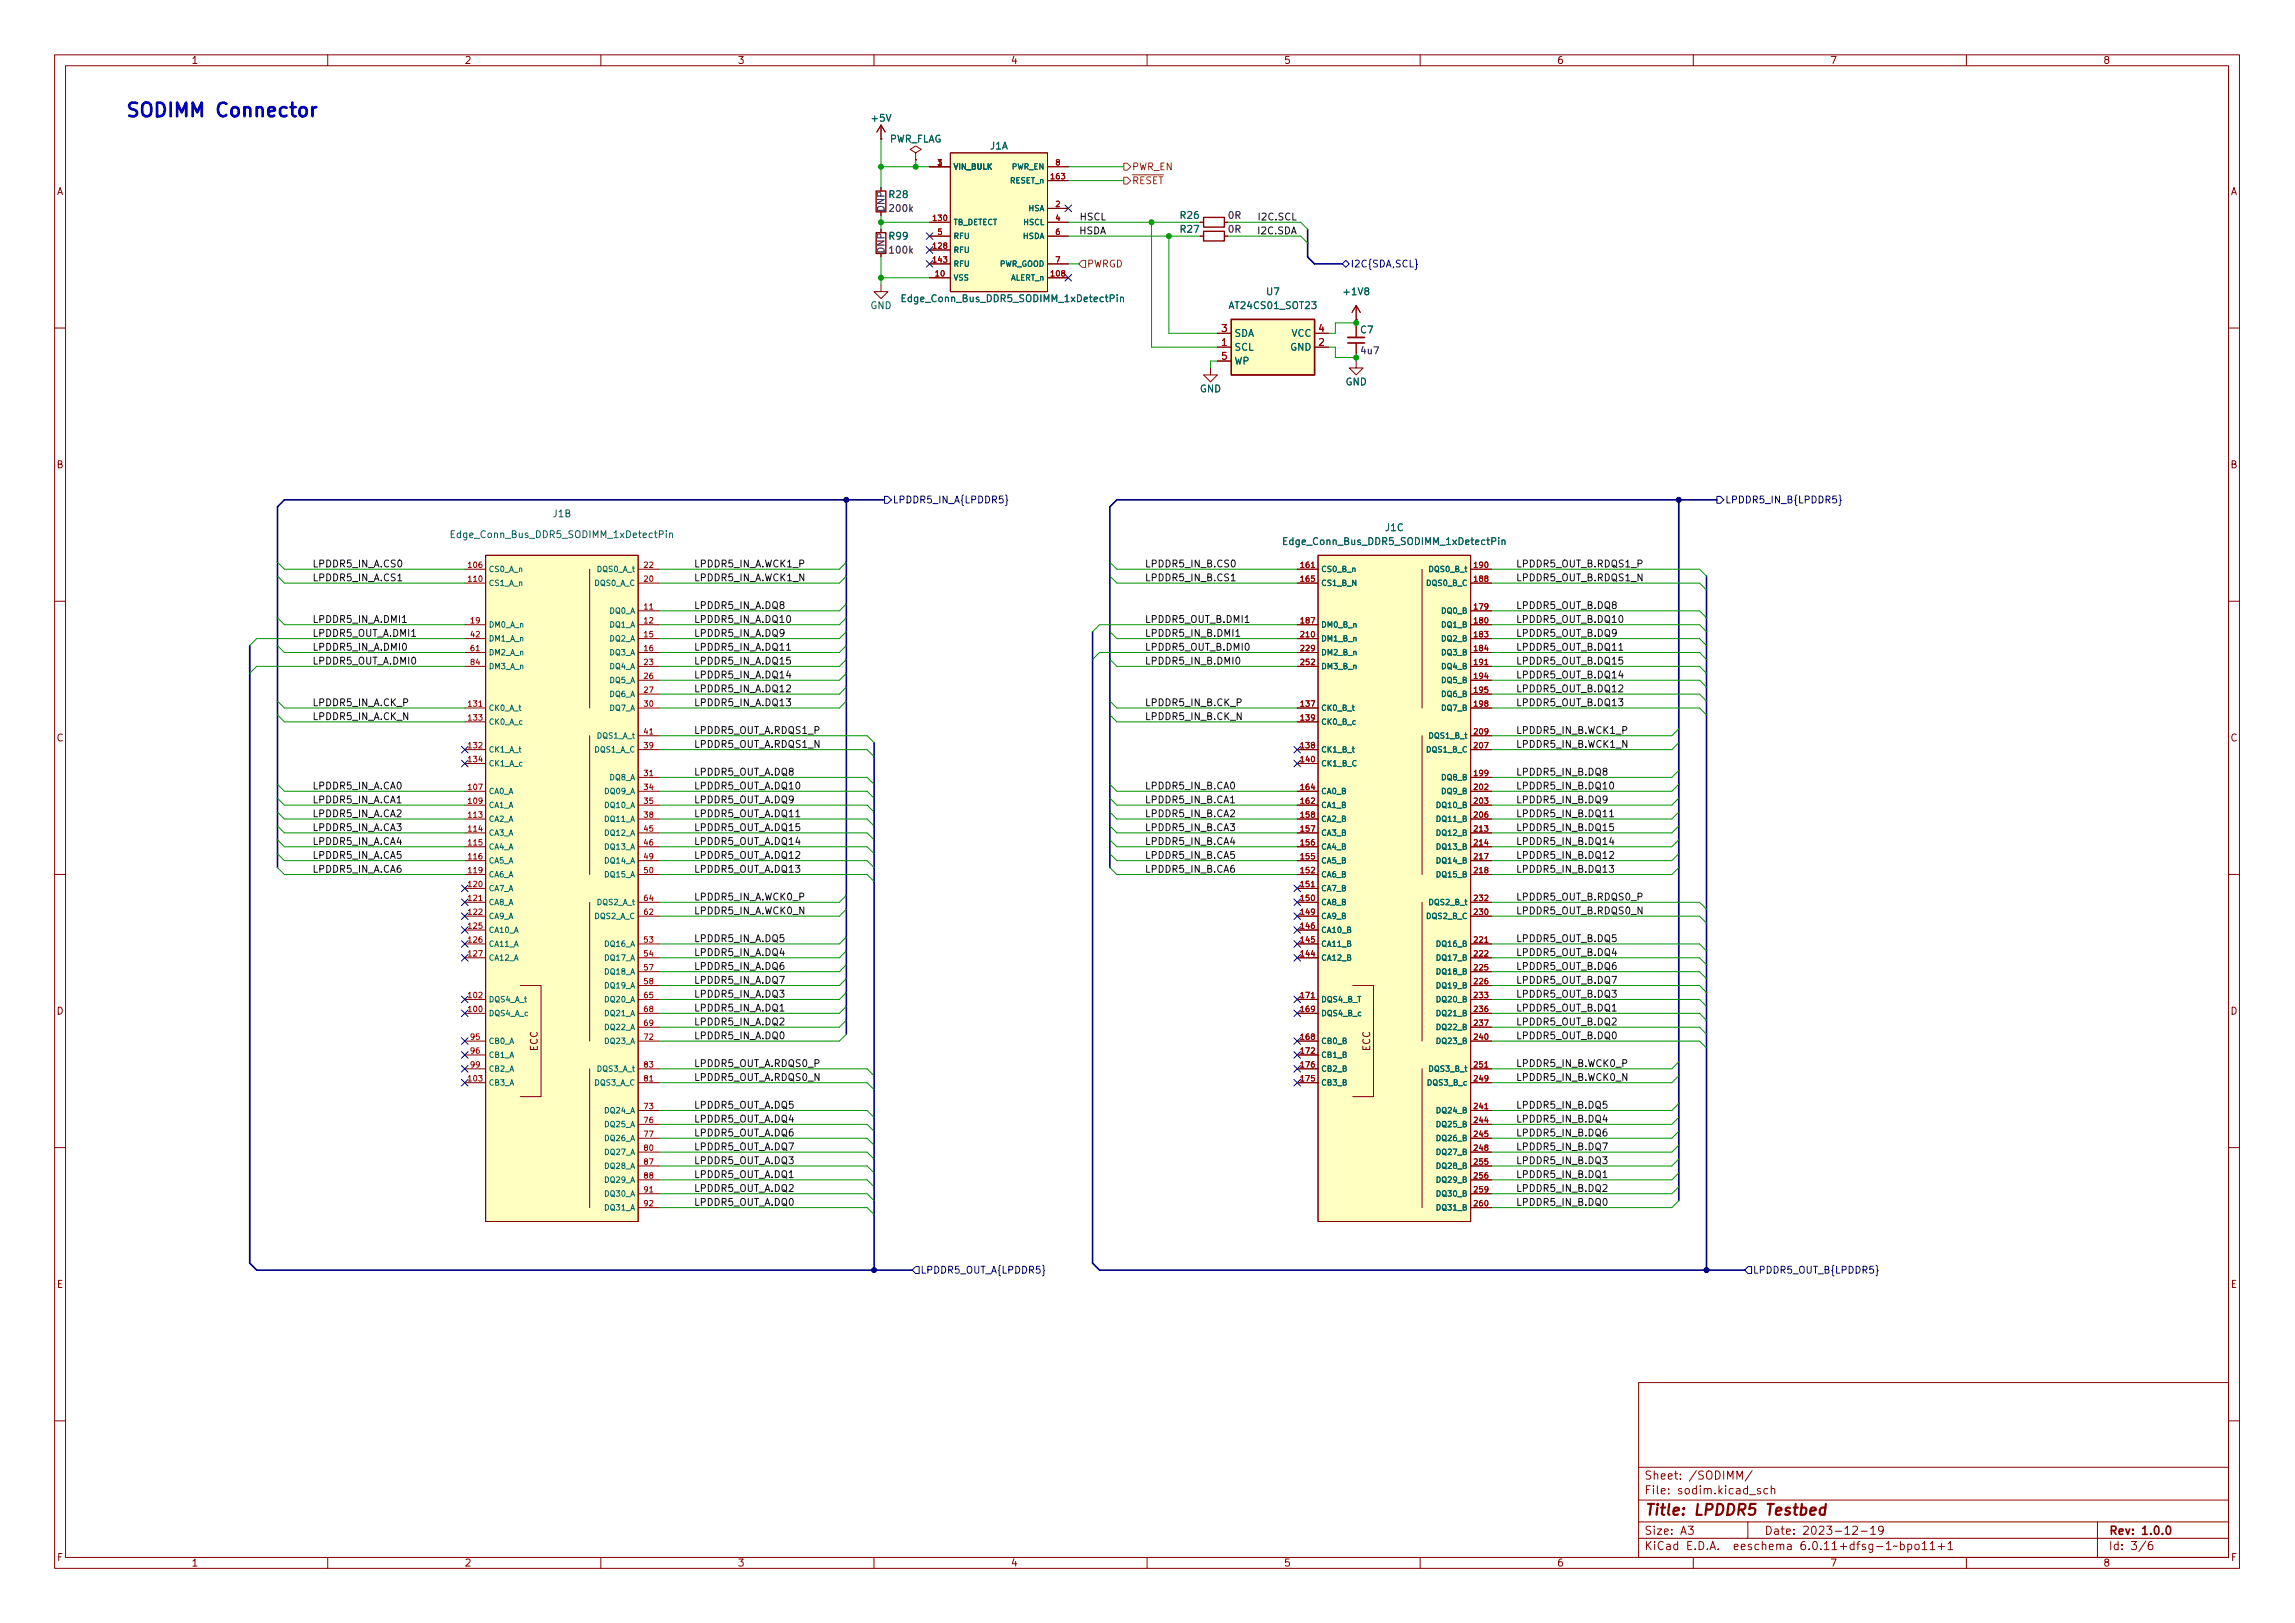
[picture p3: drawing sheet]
<svg xmlns="http://www.w3.org/2000/svg" width="420mm" height="297mm" viewBox="0 0 420 297" stroke-linecap="round" stroke-linejoin="round" font-family="sans-serif">
<defs><g id="words">
<g font-size="3.5" fill="#0000c2">
<text x="22.9" y="21.4">SODIMM</text>
<text x="39.6" y="21.4">Connector</text>
</g>
<g font-size="2.8" fill="#840000">
<text x="301" y="277.9">Title:</text>
<text x="310.2" y="277.9">LPDDR5</text>
<text x="323.7" y="277.9">Testbed</text>
</g>
<g font-size="2.1" fill="#840000">
<text x="301" y="273.9">File:</text>
<text x="301" y="271.2">Sheet:</text>
<text x="307.4" y="273.9">sodim.kicad_sch</text>
<text x="309.2" y="271.2">/SODIMM/</text>
<text x="301" y="281.3">Size:</text>
<text x="307.6" y="281.3">A3</text>
<text x="323" y="281.3">Date:</text>
<text x="330" y="281.3">2023-12-19</text>
<text x="386" y="281.3">Rev:</text>
<text x="392.1" y="281.3">1.0.0</text>
<text x="301" y="284.1">KiCad</text>
<text x="308.7" y="284.1">E.D.A.</text>
<text x="317.6" y="284.1">eeschema</text>
<text x="330" y="284.1">6.0.11+dfsg-1~bpo11+1</text>
<text x="386" y="284.1">Id:</text>
<text x="390.1" y="284.1">3/6</text>
</g>
<g font-size="1.8" fill="#840000">
<text x="35" y="12.1">1</text>
<text x="85" y="12.1">2</text>
<text x="135" y="12.1">3</text>
<text x="185" y="12.1">4</text>
<text x="235" y="12.1">5</text>
<text x="285" y="12.1">6</text>
<text x="335" y="12.1">7</text>
<text x="385" y="12.1">8</text>
<text x="10.4" y="36.1">A</text>
<text x="224.7" y="40.4">0R</text>
<text x="408.4" y="36.1">A</text>
<text x="224.7" y="43">0R</text>
<text x="10.3" y="86.1">B</text>
<text x="408.3" y="86.1">B</text>
<text x="10.3" y="136.1">C</text>
<text x="408.3" y="136.1">C</text>
<text x="10.3" y="186.1">D</text>
<text x="408.3" y="186.1">D</text>
<text x="98.8" y="192.5" transform="rotate(-90 98.8 192.5)">ECC</text>
<text x="251.2" y="192.5" transform="rotate(-90 251.2 192.5)">ECC</text>
<text x="10.3" y="236.1">E</text>
<text x="408.3" y="236.1">E</text>
<text x="10.4" y="286.1">F</text>
<text x="35" y="287.1">1</text>
<text x="85" y="287.1">2</text>
<text x="135" y="287.1">3</text>
<text x="185" y="287.1">4</text>
<text x="235" y="287.1">5</text>
<text x="285" y="287.1">6</text>
<text x="335" y="287.1">7</text>
<text x="385" y="287.1">8</text>
<text x="408.4" y="286.1">F</text>
</g>
<g font-size="1.8" fill="#006464">
<text x="159.3" y="22.6">+5V</text>
<text x="162.8" y="26.5">PWR_FLAG</text>
<text x="181.2" y="27.7">J1A</text>
<text x="162.6" y="36.6">R28</text>
<text x="215.9" y="40.4">R26</text>
<text x="162.6" y="44.2">R99</text>
<text x="215.9" y="43">R27</text>
<text x="159.3" y="56.9">GND</text>
<text x="164.8" y="55.7">Edge_Conn_Bus_DDR5_SODIMM_1xDetectPin</text>
<text x="224.8" y="56.9">AT24CS01_SOT23</text>
<text x="231.7" y="54.4">U7</text>
<text x="245.7" y="54.4">+1V8</text>
<text x="225.9" y="64.6">SCL</text>
<text x="225.9" y="62">SDA</text>
<text x="236.1" y="64.6">GND</text>
<text x="236.4" y="62">VCC</text>
<text x="248.9" y="61.4">C7</text>
<text x="225.9" y="67.1">WP</text>
<text x="246.3" y="70.9">GND</text>
<text x="219.6" y="72.2">GND</text>
<text x="101.1" y="95">J1B</text>
<text x="82.2" y="98.8">Edge_Conn_Bus_DDR5_SODIMM_1xDetectPin</text>
<text x="234.6" y="100.1">Edge_Conn_Bus_DDR5_SODIMM_1xDetectPin</text>
<text x="253.5" y="97.6">J1C</text>
</g>
<g font-size="1.8" fill="#725600">
<text x="207.2" y="34.1">~{RESET}</text>
<text x="207.2" y="31.5">PWR_EN</text>
<text x="198.9" y="49.3">PWRGD</text>
</g>
<g font-size="1.8" fill="#840084">
<text x="162.3" y="38.9" transform="rotate(-90 162.3 38.9)">DNP</text>
<text x="162.6" y="39.2">200k</text>
<text x="162.3" y="46.5" transform="rotate(-90 162.3 46.5)">DNP</text>
<text x="162.6" y="46.8">100k</text>
<text x="248.9" y="65.2">4u7</text>
</g>
<g font-size="1.8" fill="#0f0f0f">
<text x="197.6" y="40.3">HSCL</text>
<text x="230.1" y="40.3">I2C.SCL</text>
<text x="197.5" y="42.9">HSDA</text>
<text x="230.1" y="42.9">I2C.SDA</text>
<text x="57.1" y="103.8">LPDDR5_IN_A.CS0</text>
<text x="57.1" y="106.4">LPDDR5_IN_A.CS1</text>
<text x="127" y="103.8">LPDDR5_IN_A.WCK1_P</text>
<text x="127" y="106.4">LPDDR5_IN_A.WCK1_N</text>
<text x="209.5" y="103.8">LPDDR5_IN_B.CS0</text>
<text x="209.5" y="106.4">LPDDR5_IN_B.CS1</text>
<text x="277.5" y="106.4">LPDDR5_OUT_B.RDQS1_N</text>
<text x="277.5" y="103.8">LPDDR5_OUT_B.RDQS1_P</text>
<text x="57.1" y="114">LPDDR5_IN_A.DMI1</text>
<text x="127" y="111.4">LPDDR5_IN_A.DQ8</text>
<text x="127" y="114">LPDDR5_IN_A.DQ10</text>
<text x="209.5" y="114">LPDDR5_OUT_B.DMI1</text>
<text x="277.5" y="114">LPDDR5_OUT_B.DQ10</text>
<text x="277.5" y="111.4">LPDDR5_OUT_B.DQ8</text>
<text x="57.1" y="119.1">LPDDR5_IN_A.DMI0</text>
<text x="57.1" y="116.5">LPDDR5_OUT_A.DMI1</text>
<text x="127" y="119.1">LPDDR5_IN_A.DQ11</text>
<text x="127" y="116.5">LPDDR5_IN_A.DQ9</text>
<text x="209.5" y="116.5">LPDDR5_IN_B.DMI1</text>
<text x="209.5" y="119.1">LPDDR5_OUT_B.DMI0</text>
<text x="277.5" y="116.5">LPDDR5_OUT_B.DQ9</text>
<text x="277.5" y="119.1">LPDDR5_OUT_B.DQ11</text>
<text x="57.1" y="121.6">LPDDR5_OUT_A.DMI0</text>
<text x="127" y="121.6">LPDDR5_IN_A.DQ15</text>
<text x="127" y="124.1">LPDDR5_IN_A.DQ14</text>
<text x="209.5" y="121.6">LPDDR5_IN_B.DMI0</text>
<text x="277.5" y="124.1">LPDDR5_OUT_B.DQ14</text>
<text x="277.5" y="121.6">LPDDR5_OUT_B.DQ15</text>
<text x="57.1" y="131.8">LPDDR5_IN_A.CK_N</text>
<text x="57.1" y="129.2">LPDDR5_IN_A.CK_P</text>
<text x="127" y="129.2">LPDDR5_IN_A.DQ13</text>
<text x="127" y="126.7">LPDDR5_IN_A.DQ12</text>
<text x="209.5" y="129.2">LPDDR5_IN_B.CK_P</text>
<text x="209.5" y="131.8">LPDDR5_IN_B.CK_N</text>
<text x="277.5" y="129.2">LPDDR5_OUT_B.DQ13</text>
<text x="277.5" y="126.7">LPDDR5_OUT_B.DQ12</text>
<text x="127" y="136.8">LPDDR5_OUT_A.RDQS1_N</text>
<text x="127" y="134.3">LPDDR5_OUT_A.RDQS1_P</text>
<text x="277.5" y="136.8">LPDDR5_IN_B.WCK1_N</text>
<text x="277.5" y="134.3">LPDDR5_IN_B.WCK1_P</text>
<text x="127" y="141.9">LPDDR5_OUT_A.DQ8</text>
<text x="277.5" y="141.9">LPDDR5_IN_B.DQ8</text>
<text x="57.1" y="147">LPDDR5_IN_A.CA1</text>
<text x="57.1" y="149.5">LPDDR5_IN_A.CA2</text>
<text x="57.1" y="144.5">LPDDR5_IN_A.CA0</text>
<text x="127" y="144.5">LPDDR5_OUT_A.DQ10</text>
<text x="127" y="147">LPDDR5_OUT_A.DQ9</text>
<text x="127" y="149.5">LPDDR5_OUT_A.DQ11</text>
<text x="209.5" y="144.5">LPDDR5_IN_B.CA0</text>
<text x="209.5" y="147">LPDDR5_IN_B.CA1</text>
<text x="209.5" y="149.5">LPDDR5_IN_B.CA2</text>
<text x="277.5" y="149.5">LPDDR5_IN_B.DQ11</text>
<text x="277.5" y="147">LPDDR5_IN_B.DQ9</text>
<text x="277.5" y="144.5">LPDDR5_IN_B.DQ10</text>
<text x="57.1" y="154.6">LPDDR5_IN_A.CA4</text>
<text x="57.1" y="152.1">LPDDR5_IN_A.CA3</text>
<text x="127" y="154.6">LPDDR5_OUT_A.DQ14</text>
<text x="127" y="152.1">LPDDR5_OUT_A.DQ15</text>
<text x="209.5" y="154.6">LPDDR5_IN_B.CA4</text>
<text x="209.5" y="152.1">LPDDR5_IN_B.CA3</text>
<text x="277.5" y="152.1">LPDDR5_IN_B.DQ15</text>
<text x="277.5" y="154.6">LPDDR5_IN_B.DQ14</text>
<text x="57.1" y="157.2">LPDDR5_IN_A.CA5</text>
<text x="57.1" y="159.7">LPDDR5_IN_A.CA6</text>
<text x="127" y="159.7">LPDDR5_OUT_A.DQ13</text>
<text x="127" y="157.2">LPDDR5_OUT_A.DQ12</text>
<text x="209.5" y="157.2">LPDDR5_IN_B.CA5</text>
<text x="209.5" y="159.7">LPDDR5_IN_B.CA6</text>
<text x="277.5" y="159.7">LPDDR5_IN_B.DQ13</text>
<text x="277.5" y="157.2">LPDDR5_IN_B.DQ12</text>
<text x="127" y="167.3">LPDDR5_IN_A.WCK0_N</text>
<text x="127" y="164.8">LPDDR5_IN_A.WCK0_P</text>
<text x="277.5" y="167.3">LPDDR5_OUT_B.RDQS0_N</text>
<text x="277.5" y="164.8">LPDDR5_OUT_B.RDQS0_P</text>
<text x="127" y="172.4">LPDDR5_IN_A.DQ5</text>
<text x="277.5" y="172.4">LPDDR5_OUT_B.DQ5</text>
<text x="127" y="174.9">LPDDR5_IN_A.DQ4</text>
<text x="127" y="177.5">LPDDR5_IN_A.DQ6</text>
<text x="277.5" y="174.9">LPDDR5_OUT_B.DQ4</text>
<text x="277.5" y="177.5">LPDDR5_OUT_B.DQ6</text>
<text x="127" y="180">LPDDR5_IN_A.DQ7</text>
<text x="127" y="185.1">LPDDR5_IN_A.DQ1</text>
<text x="127" y="182.6">LPDDR5_IN_A.DQ3</text>
<text x="277.5" y="180">LPDDR5_OUT_B.DQ7</text>
<text x="277.5" y="182.6">LPDDR5_OUT_B.DQ3</text>
<text x="277.5" y="185.1">LPDDR5_OUT_B.DQ1</text>
<text x="127" y="190.2">LPDDR5_IN_A.DQ0</text>
<text x="127" y="187.6">LPDDR5_IN_A.DQ2</text>
<text x="277.5" y="187.6">LPDDR5_OUT_B.DQ2</text>
<text x="277.5" y="190.2">LPDDR5_OUT_B.DQ0</text>
<text x="127" y="195.3">LPDDR5_OUT_A.RDQS0_P</text>
<text x="127" y="197.8">LPDDR5_OUT_A.RDQS0_N</text>
<text x="277.5" y="195.3">LPDDR5_IN_B.WCK0_P</text>
<text x="277.5" y="197.8">LPDDR5_IN_B.WCK0_N</text>
<text x="127" y="202.9">LPDDR5_OUT_A.DQ5</text>
<text x="277.5" y="202.9">LPDDR5_IN_B.DQ5</text>
<text x="127" y="205.4">LPDDR5_OUT_A.DQ4</text>
<text x="127" y="208">LPDDR5_OUT_A.DQ6</text>
<text x="277.5" y="208">LPDDR5_IN_B.DQ6</text>
<text x="277.5" y="205.4">LPDDR5_IN_B.DQ4</text>
<text x="127" y="213">LPDDR5_OUT_A.DQ3</text>
<text x="127" y="215.6">LPDDR5_OUT_A.DQ1</text>
<text x="127" y="210.5">LPDDR5_OUT_A.DQ7</text>
<text x="277.5" y="215.6">LPDDR5_IN_B.DQ1</text>
<text x="277.5" y="213">LPDDR5_IN_B.DQ3</text>
<text x="277.5" y="210.5">LPDDR5_IN_B.DQ7</text>
<text x="127" y="220.7">LPDDR5_OUT_A.DQ0</text>
<text x="127" y="218.1">LPDDR5_OUT_A.DQ2</text>
<text x="277.5" y="220.7">LPDDR5_IN_B.DQ0</text>
<text x="277.5" y="218.1">LPDDR5_IN_B.DQ2</text>
</g>
<g font-size="1.8" fill="#000084">
<text x="247.2" y="49.3">I2C{SDA,SCL}</text>
<text x="163.4" y="92.5">LPDDR5_IN_A{LPDDR5}</text>
<text x="315.8" y="92.5">LPDDR5_IN_B{LPDDR5}</text>
<text x="168.5" y="233.5">LPDDR5_OUT_A{LPDDR5}</text>
<text x="320.9" y="233.5">LPDDR5_OUT_B{LPDDR5}</text>
</g>
<g font-size="1.8" fill="#a90000">
<text x="223.5" y="63.3">1</text>
<text x="223.5" y="60.7">3</text>
<text x="223.5" y="65.8">5</text>
<text x="241.3" y="63.3">2</text>
<text x="241.3" y="60.7">4</text>
</g>
<g font-size="1.4" fill="#a90000">
<text x="171.5" y="30.3">1</text>
<text x="192.1" y="32.8">163</text>
<text x="193.1" y="30.3">8</text>
<text x="170.6" y="40.4">130</text>
<text x="193.1" y="37.9">2</text>
<text x="193.1" y="40.4">4</text>
<text x="170.6" y="45.5">128</text>
<text x="171.5" y="43">5</text>
<text x="193.1" y="43">6</text>
<text x="170.6" y="48">143</text>
<text x="171" y="50.6">10</text>
<text x="192.1" y="50.6">108</text>
<text x="193.1" y="48">7</text>
<text x="85.5" y="103.9">106</text>
<text x="85.5" y="106.5">110</text>
<text x="117.7" y="106.5">20</text>
<text x="117.7" y="103.9">22</text>
<text x="237.9" y="103.9">161</text>
<text x="237.9" y="106.5">165</text>
<text x="269.6" y="106.5">188</text>
<text x="269.6" y="103.9">190</text>
<text x="117.7" y="111.5">11</text>
<text x="269.6" y="111.5">179</text>
<text x="86" y="114.1">19</text>
<text x="86" y="116.6">42</text>
<text x="86" y="119.2">61</text>
<text x="117.7" y="114.1">12</text>
<text x="117.7" y="116.6">15</text>
<text x="117.7" y="119.2">16</text>
<text x="237.9" y="114.1">187</text>
<text x="237.9" y="116.6">210</text>
<text x="237.9" y="119.2">229</text>
<text x="269.6" y="114.1">180</text>
<text x="269.6" y="116.6">183</text>
<text x="269.6" y="119.2">184</text>
<text x="86" y="121.7">84</text>
<text x="117.7" y="121.7">23</text>
<text x="117.7" y="124.2">26</text>
<text x="237.9" y="121.7">252</text>
<text x="269.6" y="121.7">191</text>
<text x="269.6" y="124.2">194</text>
<text x="85.5" y="129.3">131</text>
<text x="85.5" y="131.9">133</text>
<text x="117.7" y="126.8">27</text>
<text x="117.7" y="129.3">30</text>
<text x="237.9" y="129.3">137</text>
<text x="237.9" y="131.9">139</text>
<text x="269.6" y="126.8">195</text>
<text x="269.6" y="129.3">198</text>
<text x="85.5" y="136.9">132</text>
<text x="117.7" y="136.9">39</text>
<text x="117.7" y="134.4">41</text>
<text x="237.9" y="136.9">138</text>
<text x="269.6" y="136.9">207</text>
<text x="269.6" y="134.4">209</text>
<text x="85.5" y="139.5">134</text>
<text x="117.7" y="142">31</text>
<text x="237.9" y="139.5">140</text>
<text x="269.6" y="142">199</text>
<text x="85.5" y="144.6">107</text>
<text x="85.5" y="147.1">109</text>
<text x="85.5" y="149.6">113</text>
<text x="117.7" y="144.6">34</text>
<text x="117.7" y="147.1">35</text>
<text x="117.7" y="149.6">38</text>
<text x="237.9" y="149.6">158</text>
<text x="237.9" y="147.1">162</text>
<text x="237.9" y="144.6">164</text>
<text x="269.6" y="144.6">202</text>
<text x="269.6" y="147.1">203</text>
<text x="269.6" y="149.6">206</text>
<text x="85.5" y="152.2">114</text>
<text x="85.5" y="154.7">115</text>
<text x="117.7" y="152.2">45</text>
<text x="117.7" y="154.7">46</text>
<text x="237.9" y="154.7">156</text>
<text x="237.9" y="152.2">157</text>
<text x="269.6" y="152.2">213</text>
<text x="269.6" y="154.7">214</text>
<text x="85.5" y="157.3">116</text>
<text x="85.5" y="159.8">119</text>
<text x="117.7" y="157.3">49</text>
<text x="117.7" y="159.8">50</text>
<text x="237.9" y="159.8">152</text>
<text x="237.9" y="157.3">155</text>
<text x="269.6" y="157.3">217</text>
<text x="269.6" y="159.8">218</text>
<text x="85.5" y="162.3">120</text>
<text x="85.5" y="164.9">121</text>
<text x="85.5" y="167.4">122</text>
<text x="117.7" y="167.4">62</text>
<text x="117.7" y="164.9">64</text>
<text x="237.9" y="167.4">149</text>
<text x="237.9" y="164.9">150</text>
<text x="237.9" y="162.3">151</text>
<text x="269.6" y="167.4">230</text>
<text x="269.6" y="164.9">232</text>
<text x="85.5" y="170">125</text>
<text x="85.5" y="172.5">126</text>
<text x="117.7" y="172.5">53</text>
<text x="237.9" y="172.5">145</text>
<text x="237.9" y="170">146</text>
<text x="269.6" y="172.5">221</text>
<text x="85.5" y="175">127</text>
<text x="117.7" y="175">54</text>
<text x="117.7" y="177.6">57</text>
<text x="237.9" y="175">144</text>
<text x="269.6" y="175">222</text>
<text x="269.6" y="177.6">225</text>
<text x="85.5" y="185.2">100</text>
<text x="85.5" y="182.7">102</text>
<text x="117.7" y="180.1">58</text>
<text x="117.7" y="182.7">65</text>
<text x="117.7" y="185.2">68</text>
<text x="237.9" y="185.2">169</text>
<text x="237.9" y="182.7">171</text>
<text x="269.6" y="180.1">226</text>
<text x="269.6" y="182.7">233</text>
<text x="269.6" y="185.2">236</text>
<text x="86" y="190.3">95</text>
<text x="117.7" y="187.7">69</text>
<text x="117.7" y="190.3">72</text>
<text x="237.9" y="190.3">168</text>
<text x="269.6" y="187.7">237</text>
<text x="269.6" y="190.3">240</text>
<text x="85.5" y="197.9">103</text>
<text x="86" y="192.8">96</text>
<text x="86" y="195.4">99</text>
<text x="117.7" y="197.9">81</text>
<text x="117.7" y="195.4">83</text>
<text x="237.9" y="192.8">172</text>
<text x="237.9" y="197.9">175</text>
<text x="237.9" y="195.4">176</text>
<text x="269.6" y="197.9">249</text>
<text x="269.6" y="195.4">251</text>
<text x="117.7" y="203">73</text>
<text x="269.6" y="203">241</text>
<text x="117.7" y="205.5">76</text>
<text x="117.7" y="208.1">77</text>
<text x="269.6" y="205.5">244</text>
<text x="269.6" y="208.1">245</text>
<text x="117.7" y="210.6">80</text>
<text x="117.7" y="213.1">87</text>
<text x="117.7" y="215.7">88</text>
<text x="269.6" y="210.6">248</text>
<text x="269.6" y="213.1">255</text>
<text x="269.6" y="215.7">256</text>
<text x="117.7" y="218.2">91</text>
<text x="117.7" y="220.8">92</text>
<text x="269.6" y="218.2">259</text>
<text x="269.6" y="220.8">260</text>
</g>
<g font-size="1.4" fill="#006464">
<text x="174.5" y="31.3">VIN_BULK</text>
<text x="184.8" y="33.9">RESET_n</text>
<text x="185.2" y="31.3">PWR_EN</text>
<text x="174.5" y="41.5">TB_DETECT</text>
<text x="187.2" y="41.5">HSCL</text>
<text x="188.2" y="39">HSA</text>
<text x="174.5" y="46.6">RFU</text>
<text x="174.5" y="44">RFU</text>
<text x="187.2" y="44">HSDA</text>
<text x="174.5" y="51.7">VSS</text>
<text x="174.5" y="49.1">RFU</text>
<text x="183" y="49.1">PWR_GOOD</text>
<text x="185" y="51.7">ALERT_n</text>
<text x="89.4" y="105">CS0_A_n</text>
<text x="89.4" y="107.5">CS1_A_n</text>
<text x="108.7" y="107.5">DQS0_A_C</text>
<text x="109.2" y="105">DQS0_A_t</text>
<text x="241.8" y="105">CS0_B_n</text>
<text x="241.8" y="107.5">CS1_B_N</text>
<text x="261" y="107.5">DQS0_B_C</text>
<text x="261.4" y="105">DQS0_B_t</text>
<text x="111.5" y="112.6">DQ0_A</text>
<text x="263.7" y="112.6">DQ0_B</text>
<text x="89.4" y="115.2">DM0_A_n</text>
<text x="89.4" y="117.7">DM1_A_n</text>
<text x="111.5" y="115.2">DQ1_A</text>
<text x="111.5" y="117.7">DQ2_A</text>
<text x="241.8" y="115.2">DM0_B_n</text>
<text x="241.8" y="117.7">DM1_B_n</text>
<text x="263.7" y="115.2">DQ1_B</text>
<text x="263.7" y="117.7">DQ2_B</text>
<text x="89.4" y="120.2">DM2_A_n</text>
<text x="89.4" y="122.8">DM3_A_n</text>
<text x="111.5" y="120.2">DQ3_A</text>
<text x="111.5" y="122.8">DQ4_A</text>
<text x="111.5" y="125.3">DQ5_A</text>
<text x="241.8" y="120.2">DM2_B_n</text>
<text x="241.8" y="122.8">DM3_B_n</text>
<text x="263.7" y="120.2">DQ3_B</text>
<text x="263.7" y="122.8">DQ4_B</text>
<text x="263.7" y="125.3">DQ5_B</text>
<text x="89.4" y="130.4">CK0_A_t</text>
<text x="111.5" y="127.9">DQ6_A</text>
<text x="111.5" y="130.4">DQ7_A</text>
<text x="241.8" y="130.4">CK0_B_t</text>
<text x="263.7" y="127.9">DQ6_B</text>
<text x="263.7" y="130.4">DQ7_B</text>
<text x="89.4" y="132.9">CK0_A_c</text>
<text x="109.2" y="135.5">DQS1_A_t</text>
<text x="241.8" y="132.9">CK0_B_c</text>
<text x="261.4" y="135.5">DQS1_B_t</text>
<text x="89.4" y="138">CK1_A_t</text>
<text x="89.4" y="140.6">CK1_A_c</text>
<text x="108.7" y="138">DQS1_A_C</text>
<text x="111.5" y="143.1">DQ8_A</text>
<text x="241.8" y="138">CK1_B_t</text>
<text x="241.8" y="140.6">CK1_B_C</text>
<text x="261" y="138">DQS1_B_C</text>
<text x="263.7" y="143.1">DQ8_B</text>
<text x="89.4" y="145.6">CA0_A</text>
<text x="89.4" y="148.2">CA1_A</text>
<text x="110.5" y="145.6">DQ09_A</text>
<text x="110.5" y="148.2">DQ10_A</text>
<text x="241.8" y="148.2">CA1_B</text>
<text x="241.8" y="145.6">CA0_B</text>
<text x="262.8" y="148.2">DQ10_B</text>
<text x="263.7" y="145.6">DQ9_B</text>
<text x="89.4" y="150.7">CA2_A</text>
<text x="89.4" y="153.3">CA3_A</text>
<text x="89.4" y="155.8">CA4_A</text>
<text x="110.5" y="150.7">DQ11_A</text>
<text x="110.5" y="153.3">DQ12_A</text>
<text x="110.5" y="155.8">DQ13_A</text>
<text x="241.8" y="155.8">CA4_B</text>
<text x="241.8" y="153.3">CA3_B</text>
<text x="241.8" y="150.7">CA2_B</text>
<text x="262.8" y="150.7">DQ11_B</text>
<text x="262.8" y="153.3">DQ12_B</text>
<text x="262.8" y="155.8">DQ13_B</text>
<text x="89.4" y="158.3">CA5_A</text>
<text x="89.4" y="160.9">CA6_A</text>
<text x="110.5" y="158.3">DQ14_A</text>
<text x="110.5" y="160.9">DQ15_A</text>
<text x="241.8" y="160.9">CA6_B</text>
<text x="241.8" y="158.3">CA5_B</text>
<text x="262.8" y="158.3">DQ14_B</text>
<text x="262.8" y="160.9">DQ15_B</text>
<text x="89.4" y="163.4">CA7_A</text>
<text x="89.4" y="166">CA8_A</text>
<text x="109.2" y="166">DQS2_A_t</text>
<text x="241.8" y="166">CA8_B</text>
<text x="241.8" y="163.4">CA7_B</text>
<text x="261.4" y="166">DQS2_B_t</text>
<text x="89.4" y="168.5">CA9_A</text>
<text x="89.4" y="171">CA10_A</text>
<text x="89.4" y="173.6">CA11_A</text>
<text x="108.7" y="168.5">DQS2_A_C</text>
<text x="110.5" y="173.6">DQ16_A</text>
<text x="241.8" y="173.6">CA11_B</text>
<text x="241.8" y="171">CA10_B</text>
<text x="241.8" y="168.5">CA9_B</text>
<text x="261" y="168.5">DQS2_B_C</text>
<text x="262.8" y="173.6">DQ16_B</text>
<text x="89.4" y="176.1">CA12_A</text>
<text x="110.5" y="176.1">DQ17_A</text>
<text x="110.5" y="178.7">DQ18_A</text>
<text x="241.8" y="176.1">CA12_B</text>
<text x="262.8" y="176.1">DQ17_B</text>
<text x="262.8" y="178.7">DQ18_B</text>
<text x="89.4" y="183.7">DQS4_A_t</text>
<text x="110.5" y="181.2">DQ19_A</text>
<text x="110.5" y="183.7">DQ20_A</text>
<text x="241.8" y="183.7">DQS4_B_T</text>
<text x="262.8" y="181.2">DQ19_B</text>
<text x="262.8" y="183.7">DQ20_B</text>
<text x="89.4" y="186.3">DQS4_A_c</text>
<text x="89.4" y="191.4">CB0_A</text>
<text x="110.5" y="186.3">DQ21_A</text>
<text x="110.5" y="188.8">DQ22_A</text>
<text x="110.5" y="191.4">DQ23_A</text>
<text x="241.8" y="191.4">CB0_B</text>
<text x="241.8" y="186.3">DQS4_B_c</text>
<text x="262.8" y="186.3">DQ21_B</text>
<text x="262.8" y="188.8">DQ22_B</text>
<text x="262.8" y="191.4">DQ23_B</text>
<text x="89.4" y="193.9">CB1_A</text>
<text x="89.4" y="196.4">CB2_A</text>
<text x="109.2" y="196.4">DQS3_A_t</text>
<text x="241.8" y="193.9">CB1_B</text>
<text x="241.8" y="196.4">CB2_B</text>
<text x="261.4" y="196.4">DQS3_B_t</text>
<text x="89.4" y="199">CB3_A</text>
<text x="108.7" y="199">DQS3_A_C</text>
<text x="241.8" y="199">CB3_B</text>
<text x="261.1" y="199">DQS3_B_c</text>
<text x="110.5" y="204.1">DQ24_A</text>
<text x="110.5" y="206.6">DQ25_A</text>
<text x="110.5" y="209.1">DQ26_A</text>
<text x="262.8" y="204.1">DQ24_B</text>
<text x="262.8" y="206.6">DQ25_B</text>
<text x="262.8" y="209.1">DQ26_B</text>
<text x="110.5" y="211.7">DQ27_A</text>
<text x="110.5" y="214.2">DQ28_A</text>
<text x="262.8" y="211.7">DQ27_B</text>
<text x="262.8" y="214.2">DQ28_B</text>
<text x="110.5" y="216.8">DQ29_A</text>
<text x="110.5" y="219.3">DQ30_A</text>
<text x="110.5" y="221.8">DQ31_A</text>
<text x="262.8" y="216.8">DQ29_B</text>
<text x="262.8" y="219.3">DQ30_B</text>
<text x="262.8" y="221.8">DQ31_B</text>
</g>
</g></defs>
<g fill="none" stroke="#840000" stroke-width=".18">
<path d="M10 10h400v277h-400zM12 12h396v273h-396zM60 10v2M110 10v2M160 10v2M210 10v2M260 10v2M310 10v2M360 10v2M161.3 25.4h.1M161.3 22.9v2.5M161.3 34.3v.7"/>
<path d="M161.3 38.8v.6M161.3 22.9l-.8 1.3M161.3 22.9l.8 1.3M167.6 28l1.1-.7-1.1-.6-1 .6 1 .7v1.2M167.6 29.2h.1M170.2 30.5h3.8M174 28h17.8v25.4h-17.8zM191.8 30.5h3.8M191.8 33.1h3.8M191.8 38.1h3.8M161.3 52.1v1.3h1.3l-1.3 1.2-1.3-1.2h1.3M161.3 41.9v.7"/>
<path d="M161.3 46.4v.6M170.2 43.2h3.8M170.2 40.7h3.8M170.2 50.8h3.8M170.2 45.8h3.8M170.2 48.3h3.8M191.8 43.2h3.8M191.8 40.7h3.8M191.8 50.8h3.8M191.8 48.3h3.8M219.7 43.2h.6M219.7 40.7h.6"/>
<path d="M248.3 58.5h.1M248.3 55.9l-.8 1.3M248.3 55.9v2.6M248.3 59.7v2.1M248.3 55.9l.7 1.3M10 60h2M221.6 67.3v1.3h1.3l-1.3 1.3-1.3-1.3h1.3M222.9 63.5h2.5M222.9 61h2.5M222.9 66.1h2.5M240.7 63.5h2.5M240.7 61h2.5"/>
<path d="M248.3 66.1v1.2h-1.3l1.3 1.3 1.3-1.3h-1.3M248.3 62.8v2M408 60h2M10 110h2M85.1 104.2h3.8M85.1 106.7h3.8M85.1 114.3h3.8M85.1 116.9h3.8M85.1 119.4h3.8M88.9 101.6h27.9v122h-27.9zM107.9 104.2v25.4M116.8 104.2h3.8"/>
<path d="M116.8 106.7h3.8M116.8 111.8h3.8M116.8 114.3h3.8M116.8 116.9h3.8M116.8 119.4h3.8M237.5 104.2h3.8M237.5 106.7h3.8M237.5 114.3h3.8M237.5 116.9h3.8M237.5 119.4h3.8M241.3 101.6h27.9v122h-27.9zM260.3 104.2v25.4"/>
<path d="M269.2 104.2h3.8M269.2 106.7h3.8M269.2 111.8h3.8M269.2 114.3h3.8M269.2 116.9h3.8M269.2 119.4h3.8M408 110h2M85.1 129.6h3.8M85.1 137.2h3.8M85.1 132.1h3.8M85.1 139.7h3.8M85.1 122h3.8"/>
<path d="M107.9 134.7v25.4M116.8 129.6h3.8M116.8 137.2h3.8M116.8 122h3.8M116.8 124.5h3.8M116.8 127h3.8M116.8 134.7h3.8M237.5 129.6h3.8M237.5 137.2h3.8M237.5 132.1h3.8M237.5 139.7h3.8M237.5 122h3.8"/>
<path d="M260.3 134.7v25.4M269.2 129.6h3.8M269.2 137.2h3.8M269.2 122h3.8M269.2 124.5h3.8M269.2 127h3.8M269.2 134.7h3.8M85.1 157.5h3.8M85.1 155h3.8M85.1 152.4h3.8M85.1 149.9h3.8M85.1 147.4h3.8"/>
<path d="M85.1 144.8h3.8M116.8 157.5h3.8M116.8 155h3.8M116.8 152.4h3.8M116.8 149.9h3.8M116.8 147.4h3.8M116.8 144.8h3.8M116.8 142.3h3.8M237.5 157.5h3.8M237.5 155h3.8M237.5 152.4h3.8M237.5 149.9h3.8"/>
<path d="M237.5 147.4h3.8M237.5 144.8h3.8M269.2 157.5h3.8M269.2 155h3.8M269.2 152.4h3.8M269.2 149.9h3.8M269.2 147.4h3.8M269.2 144.8h3.8M269.2 142.3h3.8M10 160h2M85.1 160.1h3.8M85.1 175.3h3.8"/>
<path d="M85.1 172.8h3.8M85.1 170.2h3.8M85.1 167.7h3.8M85.1 165.1h3.8M85.1 162.6h3.8M107.9 165.1v25.4M116.8 160.1h3.8M116.8 175.3h3.8M116.8 172.8h3.8M116.8 167.7h3.8M116.8 165.1h3.8M116.8 177.8h3.8"/>
<path d="M237.5 160.1h3.8M237.5 175.3h3.8M237.5 172.8h3.8M237.5 170.2h3.8M237.5 167.7h3.8M237.5 165.1h3.8M237.5 162.6h3.8M260.3 165.1v25.4M269.2 160.1h3.8M269.2 175.3h3.8M269.2 172.8h3.8M269.2 167.7h3.8"/>
<path d="M269.2 165.1h3.8M269.2 177.8h3.8M408 160h2M85.1 190.5h3.8M85.1 185.5h3.8M85.1 182.9h3.8M85.1 193.1h3.8M85.1 198.2h3.8M85.1 195.6h3.8M95.2 180.4h3.9v20.3h-3.9M107.9 195.6v25.4M116.8 190.5h3.8"/>
<path d="M116.8 185.5h3.8M116.8 182.9h3.8M116.8 198.2h3.8M116.8 195.6h3.8M116.8 180.4h3.8M116.8 188h3.8M237.5 190.5h3.8M237.5 185.5h3.8M237.5 182.9h3.8M237.5 193.1h3.8M237.5 198.2h3.8M237.5 195.6h3.8"/>
<path d="M247.6 180.4h3.9v20.3h-3.9M260.3 195.6v25.4M269.2 190.5h3.8M269.2 185.5h3.8M269.2 182.9h3.8M269.2 198.2h3.8M269.2 195.6h3.8M269.2 180.4h3.8M269.2 188h3.8M10 210h2M116.8 203.2h3.8M116.8 205.8h3.8"/>
<path d="M116.8 208.3h3.8M116.8 210.9h3.8M116.8 213.4h3.8M116.8 215.9h3.8M116.8 218.5h3.8M269.2 203.2h3.8M269.2 205.8h3.8M269.2 208.3h3.8M269.2 210.9h3.8M269.2 213.4h3.8M269.2 215.9h3.8M269.2 218.5h3.8"/>
<path d="M408 210h2M116.8 221h3.8M269.2 221h3.8M300 253h108v32h-108zM10 260h2M300 278.5h108M300 274.5h108M300 268.5h108M305.5 273.3v.1M305.5 272.5v.1M307.6 270.6v.1M307.6 269.8v.1"/>
<path d="M320 278.5v3M320.8 269.1l-1.3 2M323.6 272.5l-.4-.1-.3 .3v.4l.2 .2h.5M324.3 272.6l.2-.2 .4 .1v.9M324.3 271.9v1.5M342.5 279.7l.4-.4v1.5M344.8 280l-.3 .2h-.3l-.3-.2 .2-.6 .4-.1 .2 .2a.99 .99 0 0 1-.3 1.3h-.3M384 278.5v6.5M408 260h2M60 285v2M110 285v2M160 285v2"/>
<path d="M210 285v2M260 285v2M300 281.5h108M310 285v2M327.3 282.7h.6v.9M327.9 283h-.5a.29 .29 0 0 0-.2 .3 .29 .29 0 0 0 .2 .3l.5-.1M340.7 280.2h1.2M342.5 280.8h.9M351.9 283.6h.9M353.4 282.5l.4-.4v1.5M353.4 283.6h.8M354.9 283h1.1"/>
<path d="M355.4 282.5v1.1M356.6 282.5l.5-.4v1.5M356.6 283.6h.9M360 285v2M394 282.1a.6 .6 0 0 0-.7 .7v.5l.1 .2 .4 .1 .3-.1v-.5l-.1-.2-.4-.1-.3 .3"/>
</g>
<path d="M246.8 62.8h3M396.8 279.4l.1-.1a.8 .8 0 0 1 .5 .8 .8 .8 0 0 1-.5 .7 1 1 0 0 1-.1-1.4z" fill="none" stroke="#840000" stroke-width=".3"/>
<path d="M160.4 35h1.8v3.8h-1.8zM220.3 39.8h3.9v1.8h-3.9zM160.4 42.6h1.8v3.8h-1.8zM220.3 42.3h3.9v1.8h-3.9zM225.4 58.5h15.3v10.1h-15.3z" fill="none" stroke="#840000" stroke-width=".25"/>
<path d="M166.7 38.2l.3 .5M167 37.9l-.4 .4M166.7 45.8l.3 .5M167 45.5l-.4 .5" fill="none" stroke="#840084" stroke-width=".18"/>
<g fill="#ffffc2" stroke="#ffffc2" stroke-width=".18">
<path d="M225.4 58.5h15.3v10.1h-15.3z"/>
<path d="M248.3 55.9l-.8 1.3z"/>
<path d="M248.3 55.9v2.6z"/>
<path d="M248.3 55.9l.7 1.3z"/>
<path d="M241.3 101.6h27.9v122h-27.9z"/>
<path d="M161.3 22.9l-.8 1.3z"/>
<path d="M161.3 22.9v2.5z"/>
<path d="M161.3 22.9l.8 1.3z"/>
<path d="M88.9 101.6h27.9v122h-27.9z"/>
<path d="M174 28h17.8v25.4h-17.8z"/>
</g>
<g fill="none" stroke="#006464" stroke-width=".18">
<path d="M162.3 20.9l.4 1.3 .4-1.3M203.3 54.6h.6l.1-.2-.1-.3-.6-.1v1.2M204.5 54v.1M204.5 54.4v.8M205.1 54.5l.2-.1h.3l.1 .8M205.1 54.4v.8M240.2 55.2h.7l-.4 .5 .4 .1v.6l-.2 .1-.5-.1M250.1 53.2l-.2-.2v-.2l.2-.1h.4v.4l-.5 .2-.1 .2v.3l.2 .2h.2l.3-.3-.1-.4-.2-.1M120.7 97.8l.6-.1 .1-.1v-.3l-.7-.2v1.3M122 97.1v.2M122 97.6v.8M122.6 97.7l.2-.1h.3v.8"/>
<path d="M122.6 97.6v.8M273.1 99.1l.6-.1 .1-.2v-.3l-.7-.1v1.3M274.4 98.4v.1M274.4 98.8v.9M275 98.9l.2-.1 .3 .1v.8M275 98.8v.9"/>
</g>
<path d="M246.8 61.8h3" fill="none" stroke="#840000" stroke-width=".33"/>
<g fill="none" stroke="#a90000" stroke-width=".18">
<path d="M87.2 119.1h.6M118.9 111.5h.6M240 113h.7l-.4 1M240.1 103.9h.6M272.1 118l-.3 .8h.7M87.7 129.3h.6M87.9 138.4l-.2 .7h.6M118.9 134.4h.6M240 128.3h.7l-.4 1M271.8 135.9h.7l-.5 1M271.8 121.7h.6M272.1 123.1l-.3 .8h.7"/>
<path d="M87.6 143.5h.7l-.4 1M87.9 151.1l-.2 .7h.6M118.9 142h.6M240 151.1h.7l-.4 1M240.3 143.4l-.2 .8h.6M271.8 156.2h.7l-.5 1M272.1 153.6l-.3 .7h.7M87.6 174h.7l-.4 1M87.7 164.8h.6M240.1 162.3h.6M240.3 173.9l-.2 .8h.6M271.8 172.5h.6"/>
<path d="M118.9 197.9h.6M240.1 182.6h.6M271.8 186.7h.7l-.5 1M271.8 195.3h.6M118.9 218.2h.6M271.8 202.9h.6M272.1 204.4l-.3 .7h.7"/>
</g>
<g fill="none" stroke="#000084" stroke-width=".18">
<path d="M195 37.5l1.2 1.2M196.2 37.5l-1.2 1.2M169.6 47.7l1.2 1.2M169.6 45.1l1.2 1.3M169.6 42.6l1.2 1.2M170.8 47.7l-1.2 1.2M170.8 45.1l-1.2 1.3M170.8 42.6l-1.2 1.2M195 50.2l1.2 1.2M196.2 50.2l-1.2 1.2M245.7 48.3l.7-.6 .6 .6-.6 .6zM259.1 47.4l.2 .2v.6l.2 .2-.2 .2v.6l-.2 .2"/>
<path d="M161.9 90.8h.7l.6 .7-.6 .6h-.7zM176.4 90.6l-.2 .2v.6l-.2 .2 .2 .1v.7l.2 .1M184.1 90.6l.2 .2v.6l.2 .2-.2 .1v.7l-.2 .1M314.3 90.8h.7l.6 .7-.6 .6h-.7zM329 90.6l-.3 .2v.6l-.1 .2 .1 .1v.7l.3 .1M336.7 90.6l.2 .2v.6l.2 .2-.2 .1v.7l-.2 .1M84.5 136.6l1.2 1.2M84.5 139.1l1.2 1.2M85.7 136.6l-1.2 1.2M85.7 139.1l-1.2 1.2M236.9 139.1l1.2 1.2M236.9 136.6l1.2 1.2"/>
<path d="M238.1 139.1l-1.2 1.2M238.1 136.6l-1.2 1.2M84.5 172.1l1.2 1.3M84.5 169.6l1.2 1.2M84.5 164.5l1.2 1.2M84.5 162l1.2 1.2M84.5 167.1l1.2 1.2M84.5 174.7l1.2 1.2M85.7 172.1l-1.2 1.3M85.7 169.6l-1.2 1.2M85.7 164.5l-1.2 1.2M85.7 162l-1.2 1.2"/>
<path d="M85.7 167.1l-1.2 1.2M85.7 174.7l-1.2 1.2M236.9 164.5l1.2 1.2M236.9 162l1.2 1.2M236.9 167.1l1.2 1.2M236.9 172.1l1.2 1.3M236.9 169.6l1.2 1.2M236.9 174.7l1.2 1.2M238.1 164.5l-1.2 1.2M238.1 162l-1.2 1.2M238.1 167.1l-1.2 1.2M238.1 172.1l-1.2 1.3"/>
<path d="M238.1 169.6l-1.2 1.2M238.1 174.7l-1.2 1.2M84.5 182.3l1.2 1.2M84.5 197.5l1.2 1.3M84.5 184.8l1.2 1.3M84.5 192.5l1.2 1.2M84.5 189.9l1.2 1.2M84.5 195l1.2 1.2M85.7 182.3l-1.2 1.2M85.7 197.5l-1.2 1.3M85.7 184.8l-1.2 1.3M85.7 192.5l-1.2 1.2"/>
<path d="M85.7 189.9l-1.2 1.2M85.7 195l-1.2 1.2M236.9 197.5l1.2 1.3M236.9 195l1.2 1.2M236.9 184.8l1.2 1.3M236.9 182.3l1.2 1.2M236.9 189.9l1.2 1.2M236.9 192.5l1.2 1.2M238.1 197.5l-1.2 1.3M238.1 195l-1.2 1.2M238.1 184.8l-1.2 1.3M238.1 182.3l-1.2 1.2"/>
<path d="M238.1 189.9l-1.2 1.2M238.1 192.5l-1.2 1.2M167.6 231.8h.7v1.3h-.7l-.6-.7zM190.9 231.6l.2 .2v.6l.2 .1-.2 .2v.6l-.2 .2M320 231.8h.7v1.3h-.7l-.6-.7zM343.4 231.6l.3 .2v.6l.2 .1-.2 .2v.6l-.3 .2"/>
</g>
<path d="M205.7 32.4h.7l.6 .7-.6 .6h-.7zM205.7 29.9h.7l.6 .6-.6 .7h-.7zM198.1 47.7h.7v1.2h-.7l-.6-.6z" fill="none" stroke="#725600" stroke-width=".18"/>
<g fill="none" stroke="#0f0f0f" stroke-width=".18">
<path d="M72.8 106.3h.8M73 102.6l.1-.1a.68 .68 0 0 1 .5 .6 .68 .68 0 0 1-.5 .7l-.3-.5zM73.7 113l.3-.3v1.2M73.7 113.9h.7M73.8 117.9l.2-.2a.68 .68 0 0 1 .4 .7 .68 .68 0 0 1-.4 .6l-.3-.5zM75.4 116.5h.7M144 118.1l.4-.4v1.3M144 119h.7M144.1 112.8l.2-.1a.68 .68 0 0 1 .5 .6 .68 .68 0 0 1-.5 .6l-.3-.5zM225.4 105.4l.4-.4v1.3M225.4 106.3h.7M225.5 102.6l.2-.1a.68 .68 0 0 1 .5 .6 .68 .68 0 0 1-.5 .7l-.3-.5z"/>
<path d="M226.3 115.6l.3-.4v1.3M226.3 116.5h.7M228 113.9h.7M296.4 118.1l.3-.4v1.3M296.4 119h.7M296.5 112.8l.2-.1a.68 .68 0 0 1 .4 .6 .68 .68 0 0 1-.4 .6l-.3-.5zM143.9 127.9h.8l-.4 .5 .4 .1v.5l-.2 .2-.6-.2M144 125.5l.5-.1 .2 .3-.8 .9h.8M144.3 122.8l-.3 .9h.8M144.6 123.2v.9M144.7 120.3h-.6l-.1 .6 .2-.1h.4l.1 .2v.4l-.2 .1-.5-.1M226.4 120.4l.2-.1a.68 .68 0 0 1 .4 .6 .68 .68 0 0 1-.4 .6l-.3-.4z"/>
<path d="M226.5 128.6l.6-.1 .1-.2v-.3l-.7-.1v1.3M227.2 130.4v1.3l-.7-1.3v1.3M296.3 127.9h.8l-.4 .5 .3 .1v.5l-.1 .2-.6-.2M296.4 125.5l.5-.1 .2 .3-.8 .9h.8M296.7 122.8l-.3 .9h.8M297 120.3h-.6v.6l.2-.1h.4l.1 .2-.1 .4-.1 .1-.5-.1M297.1 133.6h.6l.1-.2v-.3l-.7-.1v1.2M297.8 135.5v1.3l-.7-1.3v1.3M72.7 146.9h.7M145.7 149.5h.7M225.2 150.8h.8l-.4 .4 .4 .2v.5l-.2 .1-.6-.1M225.3 146l.4-.3v1.2"/>
<path d="M225.3 148.3l.5-.1 .2 .4-.8 .9h.8M225.3 146.9h.7M225.4 143.3l.2-.2a.68 .68 0 0 1 .4 .7 .68 .68 0 0 1-.4 .6l-.3-.5zM225.6 153.2l-.3 .9h.8M225.9 158.4h-.4a.86 .86 0 0 0 0 1.2l.5-.1v-.4l-.2-.2h-.3l-.2 .2M226 155.8h-.6l-.1 .6 .2-.1 .4 .1 .1 .2v.4l-.2 .1-.5-.1M293.7 141.1l-.2-.2v-.2l.2-.1 .4 .1v.3l-.5 .2-.1 .2v.2l.2 .3 .4-.1 .1-.2v-.2l-.2-.3M294.2 146.2l-.2 .3-.4-.1-.1-.2v-.3l.2-.2h.4l.1 .2a.85 .85 0 0 1-.4 1h-.2M294.6 158.4h.8l-.4 .5 .4 .1v.5l-.2 .1-.6-.1M294.7 156l.5-.2 .2 .4-.8 .9h.8M294.7 148.6l.3-.4v1.3M294.7 149.5h.7"/>
<path d="M294.9 143.2l.1-.1a.68 .68 0 0 1 .4 .7 .68 .68 0 0 1-.4 .6 .85 .85 0 0 1-.1-1.2zM295 153.2l-.3 .9h.8M295.3 153.7v.9M295.4 150.8h-.7v.6l.2-.2 .4 .1 .1 .2v.4l-.2 .1-.5-.1M142.7 178.7h.9l-.6 1.3M143.1 173.6l-.3 .9h.8M142.8 185h.7M295.2 185h.7M297.1 194.6l.6-.1 .1-.1v-.3l-.7-.2v1.3M297.8 196.5v1.2l-.7-1.2v1.2M293.4 211.7h.8l-.4 .5 .3 .1v.6l-.1 .1-.6-.1M293.4 209.2h.9l-.6 1.2"/>
<path d="M293.5 214.6l.3-.3v1.2M293.5 216.9l.5-.1 .2 .4-.8 .9h.8M293.5 215.5h.7M293.6 219.5l.2-.2a.68 .68 0 0 1 .4 .7 .68 .68 0 0 1-.4 .6l-.3-.5zM293.8 204l-.3 .9h.8M294.1 206.6l-.4 .1a.86 .86 0 0 0 0 1.2l.4-.1 .1-.4-.2-.3-.4 .1-.1 .2M294.1 204.5v.9M294.1 201.6h-.6v.6l.2-.2 .4 .1 .1 .2-.1 .4-.1 .1-.5-.1"/>
</g>
<path d="M239.4 41.9v5.1l1.3 1.3h5M154.9 91.5v97.8M161.9 91.5h-109.8l-1.3 1.2v66.1M307.3 91.5v128.2M314.3 91.5h-109.8l-1.3 1.2v66.1M45.7 118.1v113.1l1.3 1.2h120M200 115.6v115.6l1.3 1.2h118.1M312.4 105.4v127M160 135.9v96.5" fill="none" stroke="#000084" stroke-width=".3"/>
<g fill="none" stroke="#009600" stroke-width=".18">
<path d="M161.3 25.4v8.9M161.3 39.4v2.5M161.3 30.5h8.9M167.6 29.2v1.3M195.6 33.1h10.1M195.6 30.5h10.1M161.3 47v5.1M161.3 40.7h8.9M161.3 50.8h8.9M195.6 40.7h24.1M195.6 43.2h24.1M195.6 48.3h1.9"/>
<path d="M210.8 40.7v22.8h12.1M214 43.2v17.8h8.9M224.8 40.7h13.3l1.3 1.2M224.8 43.2h13.3l1.3 1.3M248.3 58.5v1.2M248.3 59.1h-3.8v1.9h-1.3M222.9 66.1h-1.3v1.2M243.2 63.5h1.3v1.9h3.8M248.3 64.8v1.3M50.8 105.4l1.3 1.3h33M50.8 113.1l1.3 1.2h33M50.8 118.1l1.3 1.3h33"/>
<path d="M50.8 102.9l1.3 1.3h33M85.1 116.9h-38.1l-1.3 1.2M154.9 115.6l-1.2 1.3h-33.1M154.9 105.4l-1.2 1.3h-33.1M154.9 113.1l-1.2 1.2h-33.1M154.9 110.5l-1.2 1.3h-33.1M154.9 118.1l-1.2 1.3h-33.1M154.9 102.9l-1.2 1.3h-33.1M203.2 115.6l1.3 1.3h33M203.2 105.4l1.3 1.3h33M203.2 102.9l1.3 1.3h33M237.5 114.3h-36.2l-1.3 1.3"/>
<path d="M237.5 119.4h-36.2l-1.3 1.3M273 116.9h38.1l1.3 1.2M273 106.7h38.1l1.3 1.3M273 114.3h38.1l1.3 1.3M273 111.8h38.1l1.3 1.3M273 119.4h38.1l1.3 1.3M273 104.2h38.1l1.3 1.2M50.8 128.3l1.3 1.3h33M50.8 130.8l1.3 1.3h33M85.1 122h-38.1l-1.3 1.2M120.6 137.2h38.1l1.3 1.3M120.6 134.7h38.1l1.3 1.2"/>
<path d="M154.9 125.8l-1.2 1.2h-33.1M154.9 123.2l-1.2 1.3h-33.1M154.9 128.3l-1.2 1.3h-33.1M154.9 120.7l-1.2 1.3h-33.1M203.2 128.3l1.3 1.3h33M203.2 120.7l1.3 1.3h33M203.2 130.8l1.3 1.3h33M273 127h38.1l1.3 1.3M273 124.5h38.1l1.3 1.3M273 129.6h38.1l1.3 1.2M273 122h38.1l1.3 1.2M307.3 135.9l-1.2 1.3h-33.1"/>
<path d="M307.3 133.4l-1.2 1.3h-33.1M50.8 148.6l1.3 1.3h33M50.8 146.1l1.3 1.3h33M50.8 156.2l1.3 1.3h33M50.8 143.5l1.3 1.3h33M50.8 151.2l1.3 1.2h33M50.8 153.7l1.3 1.3h33M50.8 158.8l1.3 1.3h33M120.6 149.9h38.1l1.3 1.3M120.6 147.4h38.1l1.3 1.2M120.6 157.5h38.1l1.3 1.3M120.6 144.8h38.1l1.3 1.3"/>
<path d="M120.6 152.4h38.1l1.3 1.3M120.6 155h38.1l1.3 1.2M120.6 142.3h38.1l1.3 1.2M203.2 148.6l1.3 1.3h33M203.2 146.1l1.3 1.3h33M203.2 156.2l1.3 1.3h33M203.2 143.5l1.3 1.3h33M203.2 151.2l1.3 1.2h33M203.2 153.7l1.3 1.3h33M203.2 158.8l1.3 1.3h33M307.3 148.6l-1.2 1.3h-33.1M307.3 146.1l-1.2 1.3h-33.1"/>
<path d="M307.3 156.2l-1.2 1.3h-33.1M307.3 143.5l-1.2 1.3h-33.1M307.3 151.2l-1.2 1.2h-33.1M307.3 153.7l-1.2 1.3h-33.1M307.3 141l-1.2 1.3h-33.1M307.3 158.8l-1.2 1.3h-33.1M120.6 160.1h38.1l1.3 1.2M154.9 174l-1.2 1.3h-33.1M154.9 171.5l-1.2 1.3h-33.1M154.9 166.4l-1.2 1.3h-33.1M154.9 163.9l-1.2 1.2h-33.1M154.9 176.6l-1.2 1.2h-33.1"/>
<path d="M154.9 179.1l-1.2 1.3h-33.1M273 175.3h38.1l1.3 1.3M273 172.8h38.1l1.3 1.2M273 167.7h38.1l1.3 1.2M273 165.1h38.1l1.3 1.3M273 177.8h38.1l1.3 1.3M120.6 195.6h38.1l1.3 1.3M120.6 198.2h38.1l1.3 1.2M154.9 181.6l-1.2 1.3h-33.1M154.9 184.2l-1.2 1.3h-33.1M154.9 186.7l-1.2 1.3h-33.1M154.9 189.3l-1.2 1.2h-33.1"/>
<path d="M273 182.9h38.1l1.3 1.3M273 185.5h38.1l1.3 1.2M273 180.4h38.1l1.3 1.2M273 188h38.1l1.3 1.3M273 190.5h38.1l1.3 1.3M307.3 194.3l-1.2 1.3h-33.1M307.3 196.9l-1.2 1.3h-33.1M120.6 208.3h38.1l1.3 1.3M120.6 215.9h38.1l1.3 1.3M120.6 213.4h38.1l1.3 1.3M120.6 210.9h38.1l1.3 1.2M120.6 205.8h38.1l1.3 1.2"/>
<path d="M120.6 203.2h38.1l1.3 1.3M120.6 218.5h38.1l1.3 1.2M307.3 207l-1.2 1.3h-33.1M307.3 214.7l-1.2 1.2h-33.1M307.3 212.1l-1.2 1.3h-33.1M307.3 209.6l-1.2 1.3h-33.1M307.3 204.5l-1.2 1.3h-33.1M307.3 202l-1.2 1.2h-33.1M307.3 219.7l-1.2 1.3h-33.1M307.3 217.2l-1.2 1.3h-33.1M120.6 221h38.1l1.3 1.3"/>
</g>
<g fill="#009600" stroke="#009600" stroke-width=".18">
<circle cx="161.3" cy="40.7" r=".46"/>
<circle cx="161.3" cy="30.5" r=".46"/>
<circle cx="161.3" cy="50.8" r=".46"/>
<circle cx="210.8" cy="40.7" r=".46"/>
<circle cx="214" cy="43.2" r=".46"/>
<circle cx="167.6" cy="30.5" r=".46"/>
<circle cx="248.3" cy="65.4" r=".46"/>
<circle cx="248.3" cy="59.1" r=".46"/>
</g>
<g fill="#000084" stroke="#000084" stroke-width=".18">
<circle cx="307.3" cy="91.5" r=".46"/>
<circle cx="154.9" cy="91.5" r=".46"/>
<circle cx="160" cy="232.4" r=".46"/>
<circle cx="312.4" cy="232.4" r=".46"/>
</g>
<use href="#words"/>
</svg>
